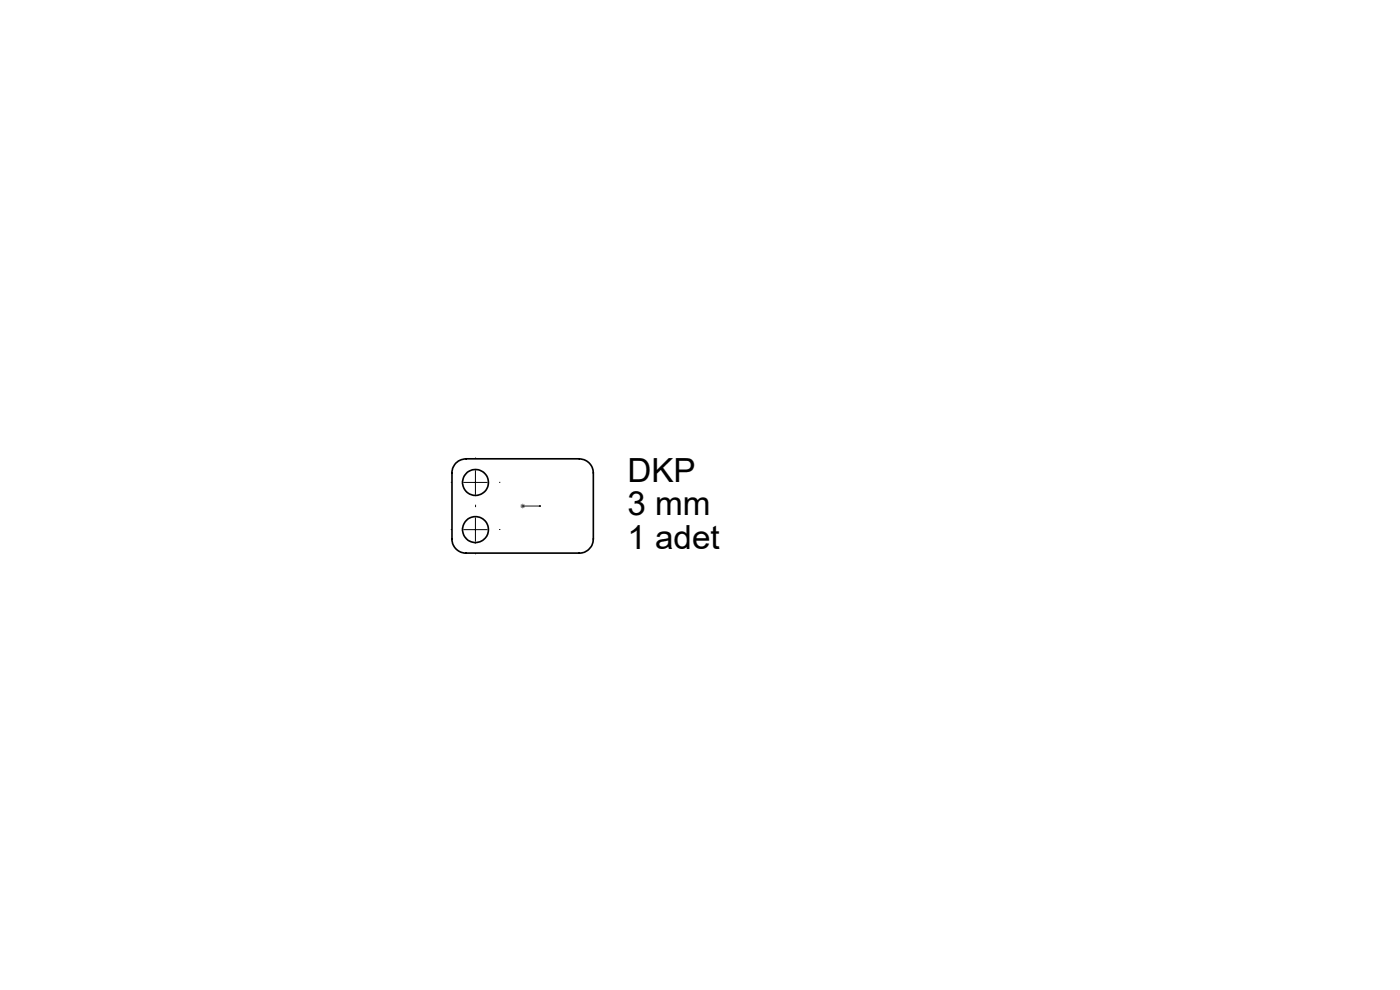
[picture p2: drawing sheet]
<svg xmlns="http://www.w3.org/2000/svg" width="297mm" height="210mm" viewBox="0 0 297 210" stroke-linecap="round" stroke-linejoin="round" font-family="sans-serif">
<defs><g id="words">
<g font-size="7.1">
<text x="133.1" y="102.3">DKP</text>
<text x="133.1" y="109.3">3 mm</text>
<text x="133.1" y="116.4">1 adet</text>
</g>
</g></defs>
<g fill="none" stroke="#000" stroke-width=".35">
<path d="M96.7 98.2l1.2-.7 1-.2h24a3 3 0 0 1 3 3v14a3 3 0 0 1-3 3h-24a2.95 2.95 0 0 1-3-3v-14.3l.1-.7z"/>
<circle cx="100.9" cy="112.4" r="2.75"/>
<circle cx="100.9" cy="102.3" r="2.75"/>
</g>
<path d="M110.8 107.3h.1zM110.9 107.3h.1M110.9 107.3h3.8M114.7 107.3h-.4h.4" fill="none" stroke="#00f" stroke-width=".21"/>
<path d="M110.4 107.3h1M110.5 107l.7 .7M110.9 106.8v1M111.2 107l-.7 .7" fill="none" stroke="#808080" stroke-width=".21"/>
<path d="M100.9 97.3v-.2M95.9 102.3h-.3M95.9 112.3h-.3M100.9 107.3v.3M100.9 107.3v-.2M100.9 117.3v.3M105.9 102.3h.2M105.9 112.3h.2" fill="none" stroke="#000" stroke-width=".21" stroke-dasharray="15.2 1.3 1.3 1.3" stroke-linecap="butt"/>
<path d="M100.9 99.8v5M98.4 102.3h5M98.4 112.4h5M100.9 109.8v5" fill="none" stroke="#000" stroke-width=".21"/>
<path d="M114.3 107.3h.4zM110.8 107.3h.1z" fill="#00f"/>
<use href="#words"/>
</svg>
